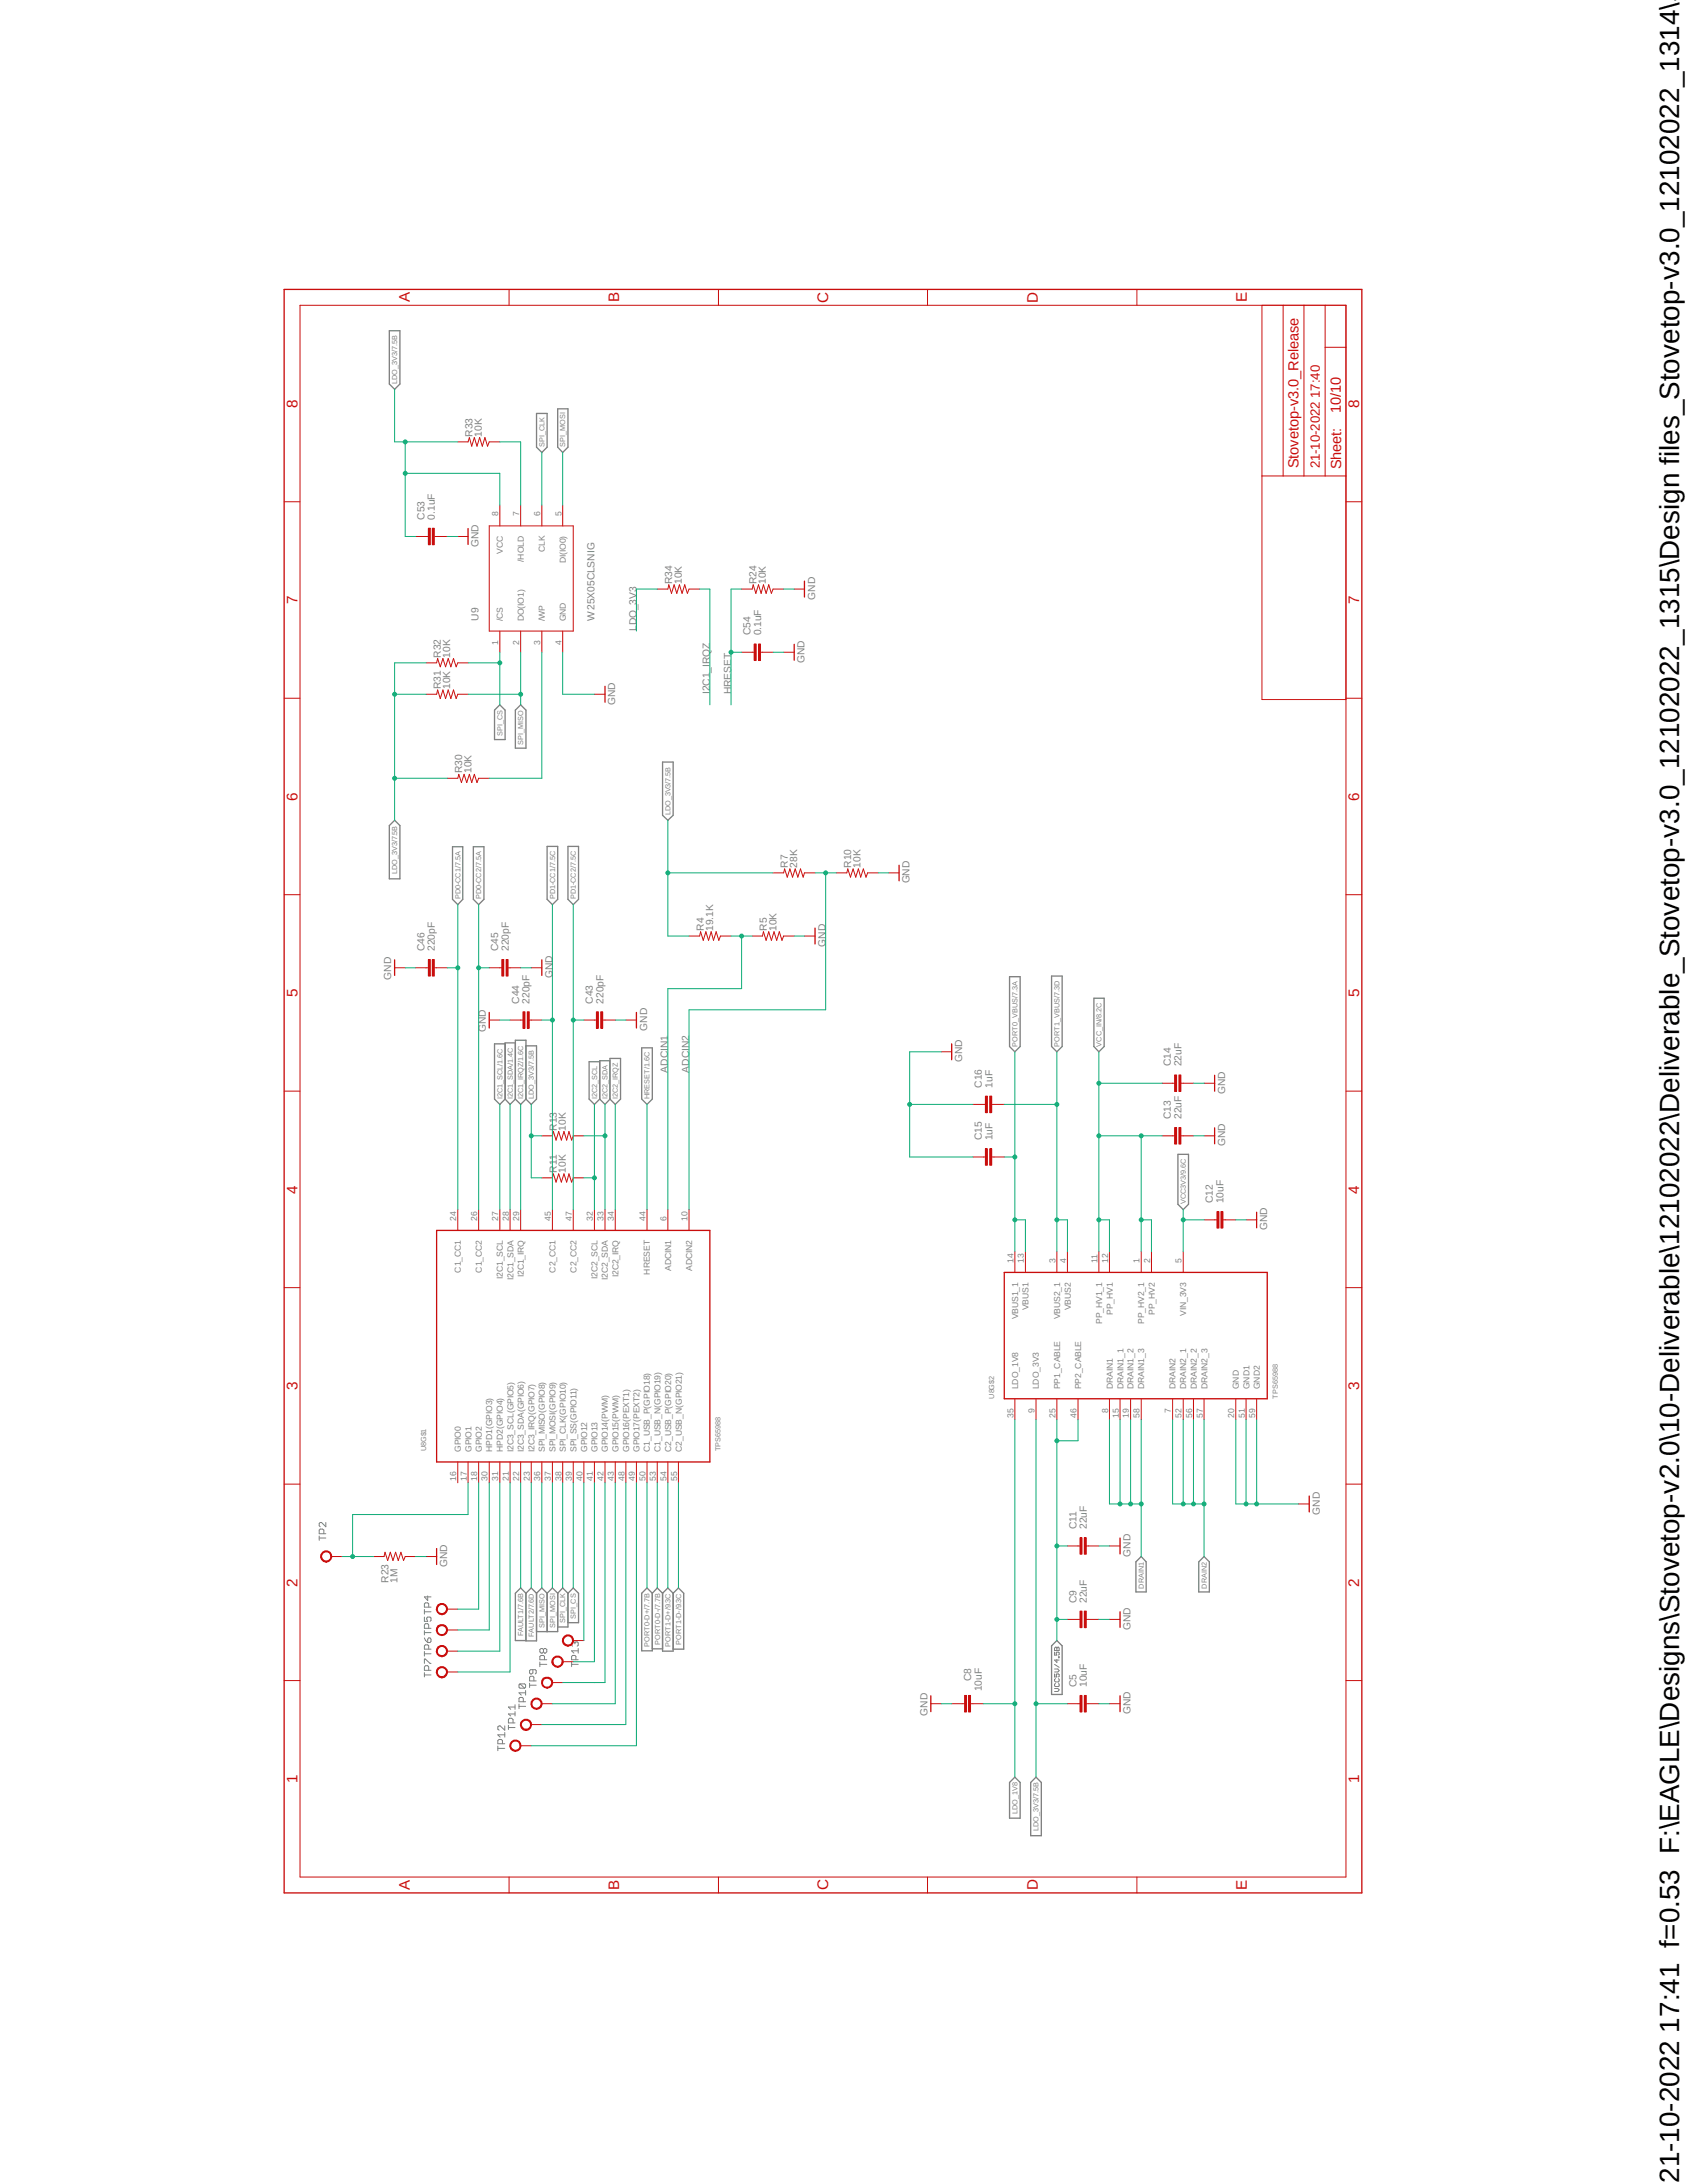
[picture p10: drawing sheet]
<svg xmlns="http://www.w3.org/2000/svg" width="216mm" height="279mm" viewBox="0 0 216 279" stroke-linecap="round" stroke-linejoin="round" font-family="sans-serif">
<defs><g id="words">
<text font-size="3.6" x="214.9" y="279.4" transform="rotate(-90 214.9 279.4)">21-10-2022 17:41 f=0.53 F:\EAGLE\Designs\Stovetop-v2.0\10-Deliverable\12102022\Deliverable_Stovetop-v3.0_12102022_1315\Design files_Stovetop-v3.0_12102022_1314\S</text>
<g font-size="1.9" fill="#c90d0c">
<text x="52.5" y="38.7" transform="rotate(-90 52.5 38.7)">A</text>
<text x="79.2" y="38.7" transform="rotate(-90 79.2 38.7)">B</text>
<text x="106" y="38.7" transform="rotate(-90 106 38.7)">C</text>
<text x="132.8" y="38.7" transform="rotate(-90 132.8 38.7)">D</text>
<text x="159.6" y="38.7" transform="rotate(-90 159.6 38.7)">E</text>
<text x="38.1" y="52.2" transform="rotate(-90 38.1 52.2)">8</text>
<text x="171.6" y="52.9" transform="rotate(-90 171.6 52.9)">10/10</text>
<text x="173.9" y="52.2" transform="rotate(-90 173.9 52.2)">8</text>
<text x="166.2" y="59.9" transform="rotate(-90 166.2 59.9)">Stovetop-v3.0_Release</text>
<text x="171.7" y="60.1" transform="rotate(-90 171.7 60.1)">Sheet:</text>
<text x="38.1" y="77.3" transform="rotate(-90 38.1 77.3)">7</text>
<text x="173.9" y="77.3" transform="rotate(-90 173.9 77.3)">7</text>
<text x="38.1" y="102.5" transform="rotate(-90 38.1 102.5)">6</text>
<text x="173.9" y="102.5" transform="rotate(-90 173.9 102.5)">6</text>
<text x="38.1" y="127.6" transform="rotate(-90 38.1 127.6)">5</text>
<text x="173.9" y="127.6" transform="rotate(-90 173.9 127.6)">5</text>
<text x="38.1" y="152.8" transform="rotate(-90 38.1 152.8)">4</text>
<text x="173.9" y="152.8" transform="rotate(-90 173.9 152.8)">4</text>
<text x="38.1" y="177.9" transform="rotate(-90 38.1 177.9)">3</text>
<text x="173.9" y="177.9" transform="rotate(-90 173.9 177.9)">3</text>
<text x="38.1" y="203.1" transform="rotate(-90 38.1 203.1)">2</text>
<text x="173.9" y="203.1" transform="rotate(-90 173.9 203.1)">2</text>
<text x="38.1" y="228.2" transform="rotate(-90 38.1 228.2)">1</text>
<text x="173.9" y="228.2" transform="rotate(-90 173.9 228.2)">1</text>
<text x="52.5" y="241.9" transform="rotate(-90 52.5 241.9)">A</text>
<text x="79.2" y="241.9" transform="rotate(-90 79.2 241.9)">B</text>
<text x="106" y="241.9" transform="rotate(-90 106 241.9)">C</text>
<text x="132.8" y="241.9" transform="rotate(-90 132.8 241.9)">D</text>
<text x="159.6" y="241.9" transform="rotate(-90 159.6 241.9)">E</text>
</g>
<text font-size="1.7" fill="#c90d0c" x="168.9" y="59.9" transform="rotate(-90 168.9 59.9)">21-10-2022 17:40</text>
<g font-size="1.3" fill="#808080">
<text x="60.5" y="55.9" transform="rotate(-90 60.5 55.9)">R33</text>
<text x="61.7" y="55.9" transform="rotate(-90 61.7 55.9)">10K</text>
<text x="54.3" y="66.5" transform="rotate(-90 54.3 66.5)">C53</text>
<text x="55.7" y="66.5" transform="rotate(-90 55.7 66.5)">0.1uF</text>
<text x="61.3" y="70" transform="rotate(-90 61.3 70)">GND</text>
<text x="86" y="74.7" transform="rotate(-90 86 74.7)">R34</text>
<text x="87.2" y="74.7" transform="rotate(-90 87.2 74.7)">10K</text>
<text x="96.8" y="74.7" transform="rotate(-90 96.8 74.7)">R24</text>
<text x="98" y="74.7" transform="rotate(-90 98 74.7)">10K</text>
<text x="104.3" y="76.8" transform="rotate(-90 104.3 76.8)">GND</text>
<text x="61.3" y="79.4" transform="rotate(-90 61.3 79.4)">U9</text>
<text x="76.1" y="79.4" transform="rotate(-90 76.1 79.4)">W25X05CLSNIG</text>
<text x="81.4" y="80.8" transform="rotate(-90 81.4 80.8)">LDO_3V3</text>
<text x="96.1" y="81.3" transform="rotate(-90 96.1 81.3)">C54</text>
<text x="97.4" y="81.3" transform="rotate(-90 97.4 81.3)">0.1uF</text>
<text x="56.4" y="88.2" transform="rotate(-90 56.4 88.2)">R31</text>
<text x="56.4" y="84.2" transform="rotate(-90 56.4 84.2)">R32</text>
<text x="57.6" y="88.2" transform="rotate(-90 57.6 88.2)">10K</text>
<text x="57.6" y="84.2" transform="rotate(-90 57.6 84.2)">10K</text>
<text x="90.8" y="88.9" transform="rotate(-90 90.8 88.9)">I2C1_IRQZ</text>
<text x="93.6" y="88.9" transform="rotate(-90 93.6 88.9)">HRESET</text>
<text x="103" y="84.8" transform="rotate(-90 103 84.8)">GND</text>
<text x="78.7" y="90.2" transform="rotate(-90 78.7 90.2)">GND</text>
<text x="59.1" y="98.9" transform="rotate(-90 59.1 98.9)">R30</text>
<text x="60.3" y="98.9" transform="rotate(-90 60.3 98.9)">10K</text>
<text x="100.8" y="111" transform="rotate(-90 100.8 111)">R7</text>
<text x="102" y="111" transform="rotate(-90 102 111)">28K</text>
<text x="108.9" y="111" transform="rotate(-90 108.9 111)">R10</text>
<text x="110.1" y="111" transform="rotate(-90 110.1 111)">10K</text>
<text x="116.4" y="113.1" transform="rotate(-90 116.4 113.1)">GND</text>
<text x="90.1" y="119.1" transform="rotate(-90 90.1 119.1)">R4</text>
<text x="91.3" y="119.1" transform="rotate(-90 91.3 119.1)">19.1K</text>
<text x="98.1" y="119.1" transform="rotate(-90 98.1 119.1)">R5</text>
<text x="99.4" y="119.1" transform="rotate(-90 99.4 119.1)">10K</text>
<text x="50.1" y="125.4" transform="rotate(-90 50.1 125.4)">GND</text>
<text x="54.3" y="121.7" transform="rotate(-90 54.3 121.7)">C46</text>
<text x="55.7" y="121.7" transform="rotate(-90 55.7 121.7)">220pF</text>
<text x="63.8" y="121.7" transform="rotate(-90 63.8 121.7)">C45</text>
<text x="65.1" y="121.7" transform="rotate(-90 65.1 121.7)">220pF</text>
<text x="70.7" y="125.2" transform="rotate(-90 70.7 125.2)">GND</text>
<text x="105.7" y="121.2" transform="rotate(-90 105.7 121.2)">GND</text>
<text x="66.5" y="128.4" transform="rotate(-90 66.5 128.4)">C44</text>
<text x="67.8" y="128.4" transform="rotate(-90 67.8 128.4)">220pF</text>
<text x="75.9" y="128.4" transform="rotate(-90 75.9 128.4)">C43</text>
<text x="77.2" y="128.4" transform="rotate(-90 77.2 128.4)">220pF</text>
<text x="82.8" y="131.9" transform="rotate(-90 82.8 131.9)">GND</text>
<text x="62.2" y="132.1" transform="rotate(-90 62.2 132.1)">GND</text>
<text x="85.5" y="137.3" transform="rotate(-90 85.5 137.3)">ADCIN1</text>
<text x="88.2" y="137.3" transform="rotate(-90 88.2 137.3)">ADCIN2</text>
<text x="123.1" y="136" transform="rotate(-90 123.1 136)">GND</text>
<text x="149.9" y="136.5" transform="rotate(-90 149.9 136.5)">C14</text>
<text x="151.2" y="136.5" transform="rotate(-90 151.2 136.5)">22uF</text>
<text x="125.6" y="139.2" transform="rotate(-90 125.6 139.2)">C16</text>
<text x="127" y="139.2" transform="rotate(-90 127 139.2)">1uF</text>
<text x="149.9" y="143.2" transform="rotate(-90 149.9 143.2)">C13</text>
<text x="151.2" y="143.2" transform="rotate(-90 151.2 143.2)">22uF</text>
<text x="156.8" y="140" transform="rotate(-90 156.8 140)">GND</text>
<text x="71.2" y="144.7" transform="rotate(-90 71.2 144.7)">R13</text>
<text x="72.4" y="144.7" transform="rotate(-90 72.4 144.7)">10K</text>
<text x="125.6" y="145.9" transform="rotate(-90 125.6 145.9)">C15</text>
<text x="127" y="145.9" transform="rotate(-90 127 145.9)">1uF</text>
<text x="156.8" y="146.7" transform="rotate(-90 156.8 146.7)">GND</text>
<text x="71.2" y="150.1" transform="rotate(-90 71.2 150.1)">R11</text>
<text x="72.4" y="150.1" transform="rotate(-90 72.4 150.1)">10K</text>
<text x="155.2" y="154" transform="rotate(-90 155.2 154)">C12</text>
<text x="156.6" y="154" transform="rotate(-90 156.6 154)">10uF</text>
<text x="162.2" y="157.5" transform="rotate(-90 162.2 157.5)">GND</text>
<text x="137.8" y="195.7" transform="rotate(-90 137.8 195.7)">C11</text>
<text x="139.1" y="195.7" transform="rotate(-90 139.1 195.7)">22uF</text>
<text x="168.9" y="193.8" transform="rotate(-90 168.9 193.8)">GND</text>
<text x="49.7" y="202.6" transform="rotate(-90 49.7 202.6)">R23</text>
<text x="50.9" y="202.6" transform="rotate(-90 50.9 202.6)">1M</text>
<text x="57.2" y="200.5" transform="rotate(-90 57.2 200.5)">GND</text>
<text x="144.7" y="199.2" transform="rotate(-90 144.7 199.2)">GND</text>
<text x="137.8" y="205.1" transform="rotate(-90 137.8 205.1)">C9</text>
<text x="139.1" y="205.1" transform="rotate(-90 139.1 205.1)">22uF</text>
<text x="144.7" y="208.6" transform="rotate(-90 144.7 208.6)">GND</text>
<text x="124.3" y="215.1" transform="rotate(-90 124.3 215.1)">C8</text>
<text x="137.8" y="215.9" transform="rotate(-90 137.8 215.9)">C5</text>
<text x="139.1" y="215.9" transform="rotate(-90 139.1 215.9)">10uF</text>
<text x="118.7" y="219.6" transform="rotate(-90 118.7 219.6)">GND</text>
<text x="125.6" y="216.5" transform="rotate(-90 125.6 216.5)">10uF</text>
<text x="144.7" y="219.4" transform="rotate(-90 144.7 219.4)">GND</text>
</g>
<g font-size="1.1" fill="#808080">
<text x="63.8" y="66.1" transform="rotate(-90 63.8 66.1)">8</text>
<text x="64.3" y="70.9" transform="rotate(-90 64.3 70.9)">VCC</text>
<text x="66.5" y="66.1" transform="rotate(-90 66.5 66.1)">7</text>
<text x="67.1" y="71.9" transform="rotate(-90 67.1 71.9)">/HOLD</text>
<text x="69.1" y="66.1" transform="rotate(-90 69.1 66.1)">6</text>
<text x="69.7" y="70.7" transform="rotate(-90 69.7 70.7)">CLK</text>
<text x="71.8" y="66.1" transform="rotate(-90 71.8 66.1)">5</text>
<text x="72.4" y="72.1" transform="rotate(-90 72.4 72.1)">DI(IO0)</text>
<text x="63.8" y="82.6" transform="rotate(-90 63.8 82.6)">1</text>
<text x="64.3" y="79.5" transform="rotate(-90 64.3 79.5)">/CS</text>
<text x="66.5" y="82.6" transform="rotate(-90 66.5 82.6)">2</text>
<text x="67.1" y="79.5" transform="rotate(-90 67.1 79.5)">DO(IO1)</text>
<text x="69.1" y="82.6" transform="rotate(-90 69.1 82.6)">3</text>
<text x="69.7" y="79.5" transform="rotate(-90 69.7 79.5)">/WP</text>
<text x="71.8" y="82.6" transform="rotate(-90 71.8 82.6)">4</text>
<text x="72.4" y="79.5" transform="rotate(-90 72.4 79.5)">GND</text>
<text x="58.4" y="156.3" transform="rotate(-90 58.4 156.3)">24</text>
<text x="61.1" y="156.3" transform="rotate(-90 61.1 156.3)">26</text>
<text x="63.8" y="156.3" transform="rotate(-90 63.8 156.3)">27</text>
<text x="65.1" y="156.3" transform="rotate(-90 65.1 156.3)">28</text>
<text x="66.5" y="156.3" transform="rotate(-90 66.5 156.3)">29</text>
<text x="70.5" y="156.3" transform="rotate(-90 70.5 156.3)">45</text>
<text x="73.2" y="156.3" transform="rotate(-90 73.2 156.3)">47</text>
<text x="75.9" y="156.3" transform="rotate(-90 75.9 156.3)">32</text>
<text x="77.2" y="156.3" transform="rotate(-90 77.2 156.3)">33</text>
<text x="78.6" y="156.3" transform="rotate(-90 78.6 156.3)">34</text>
<text x="82.6" y="156.3" transform="rotate(-90 82.6 156.3)">44</text>
<text x="85.3" y="156.3" transform="rotate(-90 85.3 156.3)">6</text>
<text x="88" y="156.3" transform="rotate(-90 88 156.3)">10</text>
<text x="129.7" y="161.6" transform="rotate(-90 129.7 161.6)">14</text>
<text x="131" y="161.6" transform="rotate(-90 131 161.6)">13</text>
<text x="135.1" y="161.6" transform="rotate(-90 135.1 161.6)">3</text>
<text x="136.4" y="161.6" transform="rotate(-90 136.4 161.6)">4</text>
<text x="140.5" y="161.6" transform="rotate(-90 140.5 161.6)">11</text>
<text x="141.8" y="161.6" transform="rotate(-90 141.8 161.6)">12</text>
<text x="145.8" y="161.6" transform="rotate(-90 145.8 161.6)">1</text>
<text x="147.2" y="161.6" transform="rotate(-90 147.2 161.6)">2</text>
<text x="151.2" y="161.6" transform="rotate(-90 151.2 161.6)">5</text>
<text x="59" y="162.9" transform="rotate(-90 59 162.9)">C1_CC1</text>
<text x="61.7" y="162.9" transform="rotate(-90 61.7 162.9)">C1_CC2</text>
<text x="64.3" y="163.7" transform="rotate(-90 64.3 163.7)">I2C1_SCL</text>
<text x="65.7" y="163.8" transform="rotate(-90 65.7 163.8)">I2C1_SDA</text>
<text x="67.1" y="163.4" transform="rotate(-90 67.1 163.4)">I2C1_IRQ</text>
<text x="71.1" y="162.9" transform="rotate(-90 71.1 162.9)">C2_CC1</text>
<text x="73.8" y="162.9" transform="rotate(-90 73.8 162.9)">C2_CC2</text>
<text x="76.5" y="163.7" transform="rotate(-90 76.5 163.7)">I2C2_SCL</text>
<text x="77.8" y="163.8" transform="rotate(-90 77.8 163.8)">I2C2_SDA</text>
<text x="79.2" y="163.4" transform="rotate(-90 79.2 163.4)">I2C2_IRQ</text>
<text x="83.2" y="163.2" transform="rotate(-90 83.2 163.2)">HRESET</text>
<text x="85.9" y="162.7" transform="rotate(-90 85.9 162.7)">ADCIN1</text>
<text x="88.6" y="162.7" transform="rotate(-90 88.6 162.7)">ADCIN2</text>
<text x="131.6" y="167.7" transform="rotate(-90 131.6 167.7)">VBUS1</text>
<text x="137" y="167.7" transform="rotate(-90 137 167.7)">VBUS2</text>
<text x="130.3" y="168.9" transform="rotate(-90 130.3 168.9)">VBUS1_1</text>
<text x="135.7" y="168.9" transform="rotate(-90 135.7 168.9)">VBUS2_1</text>
<text x="141.1" y="169.5" transform="rotate(-90 141.1 169.5)">PP_HV1_1</text>
<text x="142.4" y="168.3" transform="rotate(-90 142.4 168.3)">PP_HV1</text>
<text x="146.4" y="169.5" transform="rotate(-90 146.4 169.5)">PP_HV2_1</text>
<text x="147.8" y="168.3" transform="rotate(-90 147.8 168.3)">PP_HV2</text>
<text x="151.8" y="168.4" transform="rotate(-90 151.8 168.4)">VIN_3V3</text>
<text x="130.3" y="177.8" transform="rotate(-90 130.3 177.8)">LDO_1V8</text>
<text x="133" y="177.8" transform="rotate(-90 133 177.8)">LDO_3V3</text>
<text x="135.7" y="177.8" transform="rotate(-90 135.7 177.8)">PP1_CABLE</text>
<text x="138.3" y="177.8" transform="rotate(-90 138.3 177.8)">PP2_CABLE</text>
<text x="142.4" y="177.8" transform="rotate(-90 142.4 177.8)">DRAIN1</text>
<text x="143.8" y="177.8" transform="rotate(-90 143.8 177.8)">DRAIN1_1</text>
<text x="145.1" y="177.8" transform="rotate(-90 145.1 177.8)">DRAIN1_2</text>
<text x="146.4" y="177.8" transform="rotate(-90 146.4 177.8)">DRAIN1_3</text>
<text x="150.5" y="177.8" transform="rotate(-90 150.5 177.8)">DRAIN2</text>
<text x="151.8" y="177.8" transform="rotate(-90 151.8 177.8)">DRAIN2_1</text>
<text x="153.2" y="177.8" transform="rotate(-90 153.2 177.8)">DRAIN2_2</text>
<text x="154.5" y="177.8" transform="rotate(-90 154.5 177.8)">DRAIN2_3</text>
<text x="158.5" y="177.8" transform="rotate(-90 158.5 177.8)">GND</text>
<text x="159.9" y="177.8" transform="rotate(-90 159.9 177.8)">GND1</text>
<text x="161.2" y="177.8" transform="rotate(-90 161.2 177.8)">GND2</text>
<text x="59" y="185.8" transform="rotate(-90 59 185.8)">GPIO0</text>
<text x="60.3" y="185.8" transform="rotate(-90 60.3 185.8)">GPIO1</text>
<text x="61.7" y="185.8" transform="rotate(-90 61.7 185.8)">GPIO2</text>
<text x="63" y="185.8" transform="rotate(-90 63 185.8)">HPD1(GPIO3)</text>
<text x="64.3" y="185.8" transform="rotate(-90 64.3 185.8)">HPD2(GPIO4)</text>
<text x="65.7" y="185.8" transform="rotate(-90 65.7 185.8)">I2C3_SCL(GPIO5)</text>
<text x="67.1" y="185.8" transform="rotate(-90 67.1 185.8)">I2C3_SDA(GPIO6)</text>
<text x="68.4" y="185.8" transform="rotate(-90 68.4 185.8)">I2C3_IRQ(GPIO7)</text>
<text x="69.7" y="185.8" transform="rotate(-90 69.7 185.8)">SPI_MISO(GPIO8)</text>
<text x="71.1" y="185.8" transform="rotate(-90 71.1 185.8)">SPI_MOSI(GPIO9)</text>
<text x="72.4" y="185.8" transform="rotate(-90 72.4 185.8)">SPI_CLK(GPIO10)</text>
<text x="73.8" y="185.8" transform="rotate(-90 73.8 185.8)">SPI_SS(GPIO11)</text>
<text x="75.1" y="185.8" transform="rotate(-90 75.1 185.8)">GPIO12</text>
<text x="76.5" y="185.8" transform="rotate(-90 76.5 185.8)">GPIO13</text>
<text x="77.8" y="185.8" transform="rotate(-90 77.8 185.8)">GPIO14(PWM)</text>
<text x="79.2" y="185.8" transform="rotate(-90 79.2 185.8)">GPIO15(PWM)</text>
<text x="80.5" y="185.8" transform="rotate(-90 80.5 185.8)">GPIO16(PEXT1)</text>
<text x="81.8" y="185.8" transform="rotate(-90 81.8 185.8)">GPIO17(PEXT2)</text>
<text x="83.2" y="185.8" transform="rotate(-90 83.2 185.8)">C1_USB_P(GPIO18)</text>
<text x="84.5" y="185.8" transform="rotate(-90 84.5 185.8)">C1_USB_N(GPIO19)</text>
<text x="85.9" y="185.8" transform="rotate(-90 85.9 185.8)">C2_USB_P(GPIO20)</text>
<text x="87.2" y="185.8" transform="rotate(-90 87.2 185.8)">C2_USB_N(GPIO21)</text>
<text x="129.7" y="181.4" transform="rotate(-90 129.7 181.4)">35</text>
<text x="132.4" y="180.8" transform="rotate(-90 132.4 180.8)">9</text>
<text x="135.1" y="181.4" transform="rotate(-90 135.1 181.4)">25</text>
<text x="137.8" y="181.4" transform="rotate(-90 137.8 181.4)">46</text>
<text x="141.8" y="180.8" transform="rotate(-90 141.8 180.8)">8</text>
<text x="143.2" y="181.4" transform="rotate(-90 143.2 181.4)">15</text>
<text x="144.5" y="181.4" transform="rotate(-90 144.5 181.4)">19</text>
<text x="145.8" y="181.4" transform="rotate(-90 145.8 181.4)">58</text>
<text x="149.9" y="180.8" transform="rotate(-90 149.9 180.8)">7</text>
<text x="151.2" y="181.4" transform="rotate(-90 151.2 181.4)">52</text>
<text x="152.6" y="181.4" transform="rotate(-90 152.6 181.4)">56</text>
<text x="153.9" y="181.4" transform="rotate(-90 153.9 181.4)">57</text>
<text x="157.9" y="181.4" transform="rotate(-90 157.9 181.4)">20</text>
<text x="159.3" y="181.4" transform="rotate(-90 159.3 181.4)">51</text>
<text x="160.7" y="181.4" transform="rotate(-90 160.7 181.4)">59</text>
<text x="58.4" y="189.5" transform="rotate(-90 58.4 189.5)">16</text>
<text x="59.7" y="189.5" transform="rotate(-90 59.7 189.5)">17</text>
<text x="61.1" y="189.5" transform="rotate(-90 61.1 189.5)">18</text>
<text x="62.4" y="189.5" transform="rotate(-90 62.4 189.5)">30</text>
<text x="63.8" y="189.5" transform="rotate(-90 63.8 189.5)">31</text>
<text x="65.1" y="189.5" transform="rotate(-90 65.1 189.5)">21</text>
<text x="66.5" y="189.5" transform="rotate(-90 66.5 189.5)">22</text>
<text x="67.8" y="189.5" transform="rotate(-90 67.8 189.5)">23</text>
<text x="69.1" y="189.5" transform="rotate(-90 69.1 189.5)">36</text>
<text x="70.5" y="189.5" transform="rotate(-90 70.5 189.5)">37</text>
<text x="71.8" y="189.5" transform="rotate(-90 71.8 189.5)">38</text>
<text x="73.2" y="189.5" transform="rotate(-90 73.2 189.5)">39</text>
<text x="74.5" y="189.5" transform="rotate(-90 74.5 189.5)">40</text>
<text x="75.9" y="189.5" transform="rotate(-90 75.9 189.5)">41</text>
<text x="77.2" y="189.5" transform="rotate(-90 77.2 189.5)">42</text>
<text x="78.6" y="189.5" transform="rotate(-90 78.6 189.5)">43</text>
<text x="79.9" y="189.5" transform="rotate(-90 79.9 189.5)">48</text>
<text x="81.2" y="189.5" transform="rotate(-90 81.2 189.5)">49</text>
<text x="82.6" y="189.5" transform="rotate(-90 82.6 189.5)">50</text>
<text x="83.9" y="189.5" transform="rotate(-90 83.9 189.5)">53</text>
<text x="85.3" y="189.5" transform="rotate(-90 85.3 189.5)">54</text>
<text x="86.7" y="189.5" transform="rotate(-90 86.7 189.5)">55</text>
</g>
<g font-size=".9" fill="#808080">
<text x="50.8" y="49.1" transform="rotate(-90 50.8 49.1)">LDO_3V3/7.5B</text>
<text x="69.7" y="57.2" transform="rotate(-90 69.7 57.2)">SPI_CLK</text>
<text x="72.3" y="57.2" transform="rotate(-90 72.3 57.2)">SPI_MOSI</text>
<text x="64.3" y="94.2" transform="rotate(-90 64.3 94.2)">SPI_CS</text>
<text x="67" y="95.3" transform="rotate(-90 67 95.3)">SPI_MISO</text>
<text x="85.8" y="104.4" transform="rotate(-90 85.8 104.4)">LDO_3V3/7.5B</text>
<text x="50.8" y="111.9" transform="rotate(-90 50.8 111.9)">LDO_3V3/7.5B</text>
<text x="58.9" y="115.1" transform="rotate(-90 58.9 115.1)">PD0-CC1/7.5A</text>
<text x="61.6" y="115.1" transform="rotate(-90 61.6 115.1)">PD0-CC2/7.5A</text>
<text x="71" y="115.1" transform="rotate(-90 71 115.1)">PD1-CC1/7.5C</text>
<text x="73.7" y="115.1" transform="rotate(-90 73.7 115.1)">PD1-CC2/7.5C</text>
<text x="130.2" y="133.9" transform="rotate(-90 130.2 133.9)">PORT0_VBUS/7.3A</text>
<text x="135.6" y="133.9" transform="rotate(-90 135.6 133.9)">PORT1_VBUS/7.3D</text>
<text x="141" y="133.9" transform="rotate(-90 141 133.9)">VCC_IN/8.2C</text>
<text x="64.3" y="140.7" transform="rotate(-90 64.3 140.7)">I2C1_SCL/1.6C</text>
<text x="65.6" y="140.7" transform="rotate(-90 65.6 140.7)">I2C1_SDA/1.4C</text>
<text x="67" y="140.7" transform="rotate(-90 67 140.7)">I2C1_IRQZ/1.6C</text>
<text x="68.3" y="140.7" transform="rotate(-90 68.3 140.7)">LDO_3V3/7.5B</text>
<text x="76.4" y="140.7" transform="rotate(-90 76.4 140.7)">I2C2_SCL</text>
<text x="77.8" y="140.7" transform="rotate(-90 77.8 140.7)">I2C2_SDA</text>
<text x="79.1" y="140.7" transform="rotate(-90 79.1 140.7)">I2C2_IRQZ</text>
<text x="83.1" y="140.7" transform="rotate(-90 83.1 140.7)">HRESET/1.6C</text>
<text x="151.8" y="154.1" transform="rotate(-90 151.8 154.1)">VCC3V3/9.6C</text>
<text x="127.2" y="179" transform="rotate(-90 127.2 179)">U8G$2</text>
<text x="163.5" y="179" transform="rotate(-90 163.5 179)">TPS65988</text>
<text x="54.5" y="185.8" transform="rotate(-90 54.5 185.8)">U8G$1</text>
<text x="92.2" y="185.8" transform="rotate(-90 92.2 185.8)">TPS65988</text>
<text x="146.4" y="203.3" transform="rotate(-90 146.4 203.3)">DRAIN1</text>
<text x="154.4" y="203.3" transform="rotate(-90 154.4 203.3)">DRAIN2</text>
<text x="67" y="209.4" transform="rotate(-90 67 209.4)">FAULT1/7.6B</text>
<text x="68.3" y="209.5" transform="rotate(-90 68.3 209.5)">FAULT2/7.6D</text>
<text x="69.7" y="208.4" transform="rotate(-90 69.7 208.4)">SPI_MISO</text>
<text x="71" y="208.4" transform="rotate(-90 71 208.4)">SPI_MOSI</text>
<text x="72.3" y="207.8" transform="rotate(-90 72.3 207.8)">SPI_CLK</text>
<text x="73.7" y="207.3" transform="rotate(-90 73.7 207.3)">SPI_CS</text>
<text x="83.1" y="210.7" transform="rotate(-90 83.1 210.7)">PORT0-D+/7.7B</text>
<text x="84.5" y="210.5" transform="rotate(-90 84.5 210.5)">PORT0-D-/7.7B</text>
<text x="85.8" y="210.8" transform="rotate(-90 85.8 210.8)">PORT1-D+/9.3C</text>
<text x="87.2" y="210.5" transform="rotate(-90 87.2 210.5)">PORT1-D-/9.3C</text>
<text x="130.2" y="232.2" transform="rotate(-90 130.2 232.2)">LDO_1V8</text>
<text x="132.9" y="234.4" transform="rotate(-90 132.9 234.4)">LDO_3V3/7.5B</text>
</g>
</g></defs>
<path d="M36.2 36.8l138.4 205.8M174.6 36.8l-138.4 205.8" fill="none" stroke="#fff" stroke-width=".13"/>
<g fill="none" stroke="#808080" stroke-width=".13">
<path d="M40.9 196.9h.8M40.9 196.6v.5M41.4 196.3v-.5l-.1-.1h-.3l-.1 .1v.5h.8M41.7 194.9v.5l-.6-.5h-.1l-.1 .1v.3l.1 .1M54.3 206.3h.9M54.3 206v.6M54.3 207v.5h.4l-.1-.3 .1-.2h.3l.2 .1v.3l-.2 .1M54.3 208.7v.6M54.3 211.4v.6M54.3 212.9v-.6h.1l.6 .6h.2M54.3 214.1v.5M54.3 209h.9"/>
<path d="M54.3 211.7h.9M54.3 209.6l.1 .3 .3 .3M54.3 214.4h.9M54.7 204.3v.6l-.4-.5h.9M54.9 205.7v-.4l-.2-.2h-.3l-.1 .2v.4h.9M54.9 208.4v-.4l-.2-.2h-.3l-.1 .2v.4h.9M54.9 211.1v-.4l-.2-.2h-.3l-.1 .2v.4h.9M54.9 213.8v-.4l-.2-.2h-.3l-.1 .2v.4h.9M54.9 209.6h.1l.2 .2v.3l-.2 .1h-.3v-.4zM65.9 219.4h-.8l.3 .2M65.9 218.2v.6M65.9 219.1v.5"/>
<path d="M65.9 218.5h-.8l.3 .3M66.4 218.4h.9M66.4 218.1v.6M66.5 215.5l-.1 .1v.3l.1 .2h.6M66.5 215.5h.6l.2 .1v.3l-.2 .2M66.5 215.5l.6 .6M67 217.8v-.4l-.2-.1h-.3l-.1 .1v.4h.9M67.3 216.7h-.9l.3 .3M67.3 216.4v.6M67.8 215.7h.8M67.8 215.4v.6M68.2 213.7v.4l-.2 .1-.2-.1v-.3l.1-.1h.6l.1 .1v.3l-.1 .1"/>
<path d="M68.3 215.1v-.4l-.1-.2h-.3l-.1 .2v.4h.8M69.1 213h.9M69.1 212.7v.6M69.6 211.1l-.2-.1-.3 .1v.3l.2 .2 .3-.2M69.6 211.1l.1-.1 .3 .1v.3l-.2 .2h-.1l-.1-.2M69.6 211.1v.3M69.7 212.4v-.4l-.1-.1h-.3l-.2 .1v.4h.9M73.2 213h.8M73.2 212.7v.6M73.6 210.3l-.2-.2h-.1l-.1 .2v.3l.1 .1M73.6 210.3l.1-.2h.2l.1 .2v.3l-.1 .1M73.6 210.3v.1"/>
<path d="M73.7 212.4v-.4l-.1-.1h-.3l-.1 .1v.4h.8M74 211.3h-.8l.2 .3M74 211v.6M135 214.2v.4h.3l-.1-.3 .3-.1 .1 .1-.1 .3M135 216.1h.4l.2 .2-.2 .2h-.4M135 210.9l.1-.1 .2 .1 .2-.1 .1 .4h-.6zM135 211.5v.3h.3l-.1-.3h.3h.1l-.1 .3M135 213.6h.4l.2 .2-.2 .2h-.4M135 213l.6 .4M135.1 215.5l-.1 .1v.2l.1 .1h.4l.1-.1-.1-.3M135.1 214.8l-.1 .2v.1l.1 .2h.4l.1-.2-.1-.3M135.3 212.4v.4l-.3-.3h.6"/>
<path d="M135.3 210.9v.3M135.5 212h.1v.2h-.1zM63.7 223.8h.9M63.7 223.5v.6M64.3 223.2v-.4l-.2-.2h-.2l-.2 .2v.4h.9M64.6 220.9v.5l-.6-.5-.3 .1v.3l.2 .1M64.6 222h-.9l.3 .3M64.6 221.7v.6M65.1 221.1h.8M65.1 220.8v.6M65.7 220.5v-.4l-.2-.2h-.3l-.1 .2v.4h.8"/>
</g>
<g fill="none" stroke="#808080" stroke-width=".17">
<path d="M49.8 42.3h1.4v6.8l-.7 .7-.7-.7zM68.7 52.9h1.3v4.3l-.7 .7-.6-.7zM71.4 52.3h1.3v4.9l-.7 .7-.6-.7zM64 90.2l.6 .7v3.8h-1.3v-3.8zM66 90.9l.6-.7 .7 .7v4.9h-1.3zM84.8 97.5h1.3v6.9l-.6 .6-.7-.6zM50.5 105l.7 .7v6.8h-1.4v-6.8zM57.9 108.4h1.3v6.7l-.6 .7-.7-.7zM60.6 108.4h1.3v6.7l-.6 .7-.7-.7zM70 108.3h1.4v6.8l-.7 .7-.7-.7zM72.7 108.3h1.3v6.8l-.6 .7-.7-.7zM64.6 133.6h-1.3v7.1l.7 .7 .6-.7"/>
<path d="M66 133.5h-1.4v7.2M67.3 133.9h1.4v6.8l-.7 .7-.7-.7M76.8 135.9h-1.4v4.8l.7 .7 .7-.7M78.1 135.5h1.3v5.2l-.7 .7-.6-.7zM78.1 135.8h-1.3v4.9M82.1 134.1h1.4v6.6l-.7 .7-.7-.7zM129.2 125h1.4v8.9l-.7 .7-.7-.7zM134.6 124.9h1.3v9l-.6 .7-.7-.7zM140 127.8h1.3v6.1l-.7 .7-.6-.7zM64.6 140.7l.7 .7 .7-.7M66 140.7v-7.6h1.3v7.6M66 140.7l.6 .7 .7-.7"/>
<path d="M76.8 140.7l.6 .7 .7-.7M150.7 147.7h1.4v6.4l-.7 .7-.7-.7zM145.4 199.9l.6-.7 .7 .7v3.9h-1.3zM154.1 199.2l.7 .7v3.9h-1.4v-3.9zM67.3 203.9l.7-.7 .7 .7M67.3 203.9v6.1h1.4v-6.1M67.3 203.9l-.7-.7-.6 .7v6.1h1.3M68.7 203.9l.6-.7 .7 .7M70 203.9v4.9M70 203.9l.7-.7 .7 .7M71.4 203.9v4.9h-2.7M71.4 203.9l.6-.7 .7 .7"/>
<path d="M72.7 203.9v4.3h-1.3M72.7 203.9l.7-.7 .6 .7v3.8h-1.3M82.1 203.9l.7-.7 .7 .7v7.4h-1.4zM83.5 203.9l.6-.7 .7 .7M83.5 211h1.3M84.8 203.9v7.4h1.3v-7.4M84.8 203.9l.7-.7 .6 .7M86.1 203.9l.7-.7 .7 .7v7.2h-1.4M135.3 210l.6 .7v6.2h-1.3v-6.2zM129.9 227.5l.7 .6v4.6h-1.4v-4.6zM132.6 227.5l.7 .6v6.9h-1.4v-6.9z"/>
</g>
<g fill="none" stroke="#c90d0c" stroke-width=".17">
<path d="M36.4 37h137.9v205.3h-137.9zM59.9 67.6v2.1M77.4 87.8v2.1M104.3 118.8v2M115.1 110.7v2M50.5 122.9v1.9M62.6 129.6v2M69.3 122.9v1.9M81.4 129.6v2M121.8 133.6v2M155.4 137.6v2.1M55.9 157.5h34.9v29.6h-34.9z"/>
<path d="M155.4 144.4v2M160.8 155.2v1.9M128.5 162.9h33.7v16.1h-33.7zM55.9 198.2v2M143.3 196.9v2M167.6 191.5v2M119.1 217v2.1M143.3 206.3v2M143.3 217v2.1"/>
</g>
<g fill="none" stroke="#c90d0c" stroke-width=".13">
<path d="M38.4 39.1h133.9v201.1h-133.9zM65.2 37v2.1M91.9 37v2.1M118.7 37v2.1M145.5 37v2.1M161.5 39.1v50.4h10.8M164.2 39.1v21.8M166.9 39.1v21.8M169.6 39.1v21.8M58.6 56.6h1.3l.2-.6 .3 1.1 .3-1.1 .3 1.1 .4-1.1 .3 1.1 .4-1.1 .3 1.1 .2-.5h1.4M169.6 44.5h2.7M36.4 64.2h2"/>
<path d="M53.2 68.7h1.6M54.8 67.6h.3v2.1h-.3zM55.3 67.6h.3v2.1h-.3zM55.6 68.7h1.6M58.6 68.7h1.3M62.6 67.3h10.8v13.5h-10.8zM64 64.6v2.7M66.6 64.6v2.7M69.3 64.6v2.7M72 64.6v2.7M161.5 60.9h10.8M172.3 64.2h2"/>
<path d="M36.4 89.4h2M54.5 88.9h1.4l.1-.6 .3 1.1 .4-1.1 .3 1.1 .4-1.1 .3 1.1 .3-1.1 .4 1.1 .2-.5h1.3M54.5 84.8h1.4l.1-.5 .3 1 .4-1 .3 1 .4-1 .3 1 .3-1 .4 1 .2-.5h1.3M57.2 99.6h1.4l.1-.5 .4 1.1 .3-1.1 .3 1.1 .4-1.1 .3 1.1 .3-1.1 .3 1.1 .3-.6h1.3M64 80.8v2.7M66.6 80.8v2.7M69.3 80.8v2.7M72 80.8v2.7M76.1 88.9h1.3M172.3 89.4h2M36.4 114.5h2M88.2 119.8h1.3l.2-.5 .3 1.1 .3-1.1 .4 1.1 .3-1.1 .3 1.1 .4-1.1 .3 1.1 .2-.6h1.4"/>
<path d="M96.3 119.8h1.3l.1-.5 .3 1.1 .4-1.1 .3 1.1 .4-1.1 .3 1.1 .3-1.1 .4 1.1 .2-.6h1.3M98.9 111.7h1.4l.1-.5 .4 1.1 .3-1.1 .3 1.1 .4-1.1 .3 1.1 .3-1.1 .4 1.1 .2-.6h1.3M103 119.8h1.3M107 111.7h1.4l.1-.5 .3 1.1 .4-1.1 .3 1.1 .4-1.1 .3 1.1 .3-1.1 .3 1.1 .2-.6h1.4M113.7 111.7h1.4M172.3 114.5h2M36.4 139.7h2M50.5 123.9h1.4M53.2 123.9h1.6M54.8 122.8h.3v2.1h-.3zM55.3 122.8h.3v2.1h-.3zM55.6 123.9h1.6"/>
<path d="M62.6 130.6h1.4M62.6 123.9h1.6M64.2 122.8h.3v2.1h-.3zM64.8 122.8h.2v2.1h-.2zM65 123.9h1.6M65.3 130.6h1.6M66.9 129.5h.3v2.1h-.3zM67.5 129.5h.2v2.1h-.2zM67.7 130.6h1.6M68 123.9h1.3M74.7 130.6h1.6M76.3 129.5h.3v2.1h-.3z"/>
<path d="M76.9 129.5h.2v2.1h-.2zM77.1 130.6h1.6M80.1 130.6h1.3M120.5 134.6h1.3M148.7 138.6h1.6M150.3 137.6h.3v2.1h-.3zM150.9 137.6h.2v2.1h-.2zM151.1 138.6h1.6M154.1 138.6h1.3M172.3 139.7h2M58.6 154.8v2.7M61.3 154.8v2.7"/>
<path d="M64 154.8v2.7M65.3 154.8v2.7M66.6 154.8v2.7M69.3 145.4h1.4l.1-.6 .4 1.1 .3-1.1 .3 1.1 .4-1.1 .3 1.1 .3-1.1 .4 1.1 .2-.5h1.3M69.3 150.7h1.4l.1-.5 .4 1.1 .3-1.1 .3 1.1 .4-1.1 .3 1.1 .3-1.1 .4 1.1 .2-.6h1.3M70.7 154.8v2.7M73.4 154.8v2.7M76.1 154.8v2.7M77.4 154.8v2.7M78.7 154.8v2.7M82.8 154.8v2.7M85.5 154.8v2.7"/>
<path d="M88.2 154.8v2.7M124.5 148.1h1.6M124.5 141.4h1.6M126.1 147h.3v2.1h-.3zM126.1 140.3h.3v2.1h-.3zM126.7 147h.2v2.1h-.2zM126.7 140.3h.2v2.1h-.2zM126.9 148.1h1.6M126.9 141.4h1.6M148.7 145.4h1.6M150.3 144.3h.3v2.1h-.3zM150.9 144.3h.2v2.1h-.2z"/>
<path d="M151.1 145.4h1.6M154.1 156.1h1.6M154.1 145.4h1.3M155.7 155.1h.3v2.1h-.3zM156.3 155.1h.2v2.1h-.2zM156.5 156.1h1.7M159.5 156.1h1.3M36.4 164.8h2M129.9 160.2v2.7M129.9 179v2.7M131.2 160.2v2.7M132.6 179v2.7"/>
<path d="M135.3 160.2v2.7M135.3 179v2.7M136.6 160.2v2.7M138 179v2.7M140.6 160.2v2.7M142 160.2v2.7M142 179v2.7M143.3 179v2.7M144.7 179v2.7M146 160.2v2.7M146 179v2.7M147.4 160.2v2.7"/>
<path d="M150.1 179v2.7M151.4 160.2v2.7M151.4 179v2.7M152.7 179v2.7M154.1 179v2.7M158.2 179v2.7M159.5 179v2.7M160.8 179v2.7M172.3 164.8h2M36.4 189.9h2M47.8 199.2h1.3l.2-.5 .3 1 .4-1 .3 1 .3-1 .4 1 .3-1 .3 1 .3-.5h1.3M54.5 199.2h1.4"/>
<path d="M58.6 187.1v2.7M59.9 187.1v2.7M61.3 187.1v2.7M62.6 187.1v2.7M64 187.1v2.7M65.3 187.1v2.7M66.6 187.1v2.7M68 187.1v2.7M69.3 187.1v2.7M70.7 187.1v2.7M72 187.1v2.7M73.4 187.1v2.7"/>
<path d="M74.7 187.1v2.7M76.1 187.1v2.7M77.4 187.1v2.7M78.7 187.1v2.7M80.1 187.1v2.7M81.4 187.1v2.7M82.8 187.1v2.7M84.1 187.1v2.7M85.5 187.1v2.7M86.8 187.1v2.7M136.6 197.9h1.6M138.2 196.8h.3v2.1h-.3z"/>
<path d="M138.8 196.8h.2v2.1h-.2zM139 197.9h1.6M142 197.9h1.3M166.2 192.5h1.4M172.3 189.9h2M36.4 215.1h2M119.1 218.1h1.4M121.8 218.1h1.6M123.4 217h.3v2.1h-.3zM124 217h.2v2.1h-.2zM124.2 218.1h1.7M136.6 218.1h1.6"/>
<path d="M136.6 207.3h1.6M138.2 217h.3v2.1h-.3zM138.2 206.2h.3v2.1h-.3zM138.8 217h.2v2.1h-.2zM138.8 206.2h.2v2.1h-.2zM139 218.1h1.6M139 207.3h1.6M142 218.1h1.3M142 207.3h1.3M172.3 215.1h2M65.2 240.2v2.1M91.9 240.2v2.1"/>
<path d="M118.7 240.2v2.1M145.5 240.2v2.1"/>
</g>
<g fill="none" stroke="#c90d0c" stroke-width=".25">
<path d="M54.9 67.6v2.1M55.5 67.6v2.1M54.9 122.8v2.1M55.5 122.8v2.1M64.3 122.8v2.1M64.9 122.8v2.1M67.1 129.5v2.1M67.6 129.5v2.1M76.5 129.5v2.1M77 129.5v2.1M150.5 137.6v2.1M151 137.6v2.1"/>
<path d="M126.2 140.3v2.1M126.2 147v2.1M126.8 140.3v2.1M126.8 147v2.1M150.5 144.3v2.1M151 144.3v2.1M155.9 155.1v2.1M156.4 155.1v2.1M138.3 196.8v2.1M138.9 196.8v2.1M123.6 217v2.1M124.1 217v2.1"/>
<path d="M138.3 206.2v2.1M138.3 217v2.1M138.9 206.2v2.1M138.9 217v2.1"/>
</g>
<path d="M41.3 198.7a.72 .72 0 0 1 1.1 .3 .72 .72 0 0 1-.7 .9v-.1a.6 .6 0 0 1-.5-.8 .6 .6 0 0 1 .9-.2 .6 .6 0 0 1-.1 .9l-.3 .1v.1a.73 .73 0 0 1-.6-.4 .73 .73 0 0 1 .2-.8z" fill-rule="evenodd" fill="#c90d0c"/>
<path d="M41.3 198.7a.72 .72 0 0 1 1.1 .3 .72 .72 0 0 1-.7 .9v-.1a.6 .6 0 0 1-.5-.8 .6 .6 0 0 1 .9-.2 .6 .6 0 0 1-.1 .9l-.3 .1v.1a.73 .73 0 0 1-.6-.4 .73 .73 0 0 1 .2-.8zM42.4 199.2h1.4" fill="none" stroke="#c90d0c" stroke-width=".13"/>
<path d="M56 205.4a.73 .73 0 0 1 1.2 .3 .73 .73 0 0 1-.6 1v-.2a.6 .6 0 0 1-.7-.7 .6 .6 0 0 1 1-.3 .6 .6 0 0 1-.1 1h-.2v.2a.75 .75 0 0 1-.7-.5 .75 .75 0 0 1 .1-.8z" fill-rule="evenodd" fill="#c90d0c"/>
<path d="M56 205.4a.73 .73 0 0 1 1.2 .3 .73 .73 0 0 1-.6 1v-.2a.6 .6 0 0 1-.7-.7 .6 .6 0 0 1 1-.3 .6 .6 0 0 1-.1 1h-.2v.2a.75 .75 0 0 1-.7-.5 .75 .75 0 0 1 .1-.8zM57.2 206h1.4" fill="none" stroke="#c90d0c" stroke-width=".13"/>
<path d="M56 208.1a.73 .73 0 0 1 1.2 .2 .73 .73 0 0 1-.6 1v-.1a.58 .58 0 0 1-.5-.8 .58 .58 0 0 1 .9-.2 .58 .58 0 0 1-.2 1h-.2v.1a.74 .74 0 0 1-.7-.4 .74 .74 0 0 1 .1-.8z" fill-rule="evenodd" fill="#c90d0c"/>
<path d="M56 208.1a.73 .73 0 0 1 1.2 .2 .73 .73 0 0 1-.6 1v-.1a.58 .58 0 0 1-.5-.8 .58 .58 0 0 1 .9-.2 .58 .58 0 0 1-.2 1h-.2v.1a.74 .74 0 0 1-.7-.4 .74 .74 0 0 1 .1-.8zM57.2 208.6h1.4" fill="none" stroke="#c90d0c" stroke-width=".13"/>
<path d="M56 210.8a.73 .73 0 0 1 1.2 .2 .73 .73 0 0 1-.6 1v-.1a.6 .6 0 0 1-.7-.7 .6 .6 0 0 1 1-.3 .6 .6 0 0 1-.1 .9l-.2 .1v.1a.74 .74 0 0 1-.7-.4 .74 .74 0 0 1 .1-.8z" fill-rule="evenodd" fill="#c90d0c"/>
<path d="M56 210.8a.73 .73 0 0 1 1.2 .2 .73 .73 0 0 1-.6 1v-.1a.6 .6 0 0 1-.7-.7 .6 .6 0 0 1 1-.3 .6 .6 0 0 1-.1 .9l-.2 .1v.1a.74 .74 0 0 1-.7-.4 .74 .74 0 0 1 .1-.8zM57.2 211.3h1.4" fill="none" stroke="#c90d0c" stroke-width=".13"/>
<path d="M56 213.5a.74 .74 0 0 1 1.2 .2 .74 .74 0 0 1-.6 1.1v-.2a.58 .58 0 0 1-.5-.8 .58 .58 0 0 1 .9-.2 .58 .58 0 0 1-.2 .9l-.2 .1v.2a.75 .75 0 0 1-.7-.5 .75 .75 0 0 1 .1-.8z" fill-rule="evenodd" fill="#c90d0c"/>
<path d="M56 213.5a.74 .74 0 0 1 1.2 .2 .74 .74 0 0 1-.6 1.1v-.2a.58 .58 0 0 1-.5-.8 .58 .58 0 0 1 .9-.2 .58 .58 0 0 1-.2 .9l-.2 .1v.2a.75 .75 0 0 1-.7-.5 .75 .75 0 0 1 .1-.8zM57.2 214h1.4" fill="none" stroke="#c90d0c" stroke-width=".13"/>
<path d="M70.9 212.1a.73 .73 0 0 1 1.1 .3 .73 .73 0 0 1-.6 1v-.1a.6 .6 0 0 1-.7-.8 .6 .6 0 0 1 1-.3 .6 .6 0 0 1-.1 1l-.2 .1v.1a.73 .73 0 0 1-.7-.5 .73 .73 0 0 1 .2-.8z" fill-rule="evenodd" fill="#c90d0c"/>
<path d="M70.9 212.1a.73 .73 0 0 1 1.1 .3 .73 .73 0 0 1-.6 1v-.1a.6 .6 0 0 1-.7-.8 .6 .6 0 0 1 1-.3 .6 .6 0 0 1-.1 1l-.2 .1v.1a.73 .73 0 0 1-.7-.5 .73 .73 0 0 1 .2-.8zM72 212.7h1.4" fill="none" stroke="#c90d0c" stroke-width=".13"/>
<path d="M69.5 214.8a.73 .73 0 0 1 1.2 .3 .73 .73 0 0 1-.7 1v-.2a.59 .59 0 0 1-.5-.8 .59 .59 0 0 1 1-.2 .59 .59 0 0 1-.2 1h-.3v.2a.74 .74 0 0 1-.7-.5 .74 .74 0 0 1 .2-.8z" fill-rule="evenodd" fill="#c90d0c"/>
<path d="M69.5 214.8a.73 .73 0 0 1 1.2 .3 .73 .73 0 0 1-.7 1v-.2a.59 .59 0 0 1-.5-.8 .59 .59 0 0 1 1-.2 .59 .59 0 0 1-.2 1h-.3v.2a.74 .74 0 0 1-.7-.5 .74 .74 0 0 1 .2-.8zM70.7 215.3h1.3" fill="none" stroke="#c90d0c" stroke-width=".13"/>
<path d="M68.2 217.5a.72 .72 0 0 1 1.1 .3 .72 .72 0 0 1-.6 1v-.1a.6 .6 0 0 1-.7-.8 .6 .6 0 0 1 1-.3 .6 .6 0 0 1-.1 1l-.2 .1v.1a.72 .72 0 0 1-.7-.5 .72 .72 0 0 1 .2-.8z" fill-rule="evenodd" fill="#c90d0c"/>
<path d="M68.2 217.5a.72 .72 0 0 1 1.1 .3 .72 .72 0 0 1-.6 1v-.1a.6 .6 0 0 1-.7-.8 .6 .6 0 0 1 1-.3 .6 .6 0 0 1-.1 1l-.2 .1v.1a.72 .72 0 0 1-.7-.5 .72 .72 0 0 1 .2-.8zM69.3 218.1h1.4" fill="none" stroke="#c90d0c" stroke-width=".13"/>
<path d="M66.8 220.2a.73 .73 0 0 1 1.2 .3 .73 .73 0 0 1-.7 1v-.2a.59 .59 0 0 1-.5-.7 .59 .59 0 0 1 .8-.4 .59 .59 0 0 1 .2 .9l-.2 .2h-.3v.2a.73 .73 0 0 1-.7-.5 .73 .73 0 0 1 .2-.8z" fill-rule="evenodd" fill="#c90d0c"/>
<path d="M66.8 220.2a.73 .73 0 0 1 1.2 .3 .73 .73 0 0 1-.7 1v-.2a.59 .59 0 0 1-.5-.7 .59 .59 0 0 1 .8-.4 .59 .59 0 0 1 .2 .9l-.2 .2h-.3v.2a.73 .73 0 0 1-.7-.5 .73 .73 0 0 1 .2-.8zM68 220.7h1.3" fill="none" stroke="#c90d0c" stroke-width=".13"/>
<path d="M65.5 222.9a.72 .72 0 0 1 1.1 .3 .72 .72 0 0 1-.6 1v-.2a.6 .6 0 0 1-.6-.8 .6 .6 0 0 1 .9-.2 .6 .6 0 0 1 0 .9l-.3 .1v.2a.72 .72 0 0 1-.7-.5 .72 .72 0 0 1 .2-.8z" fill-rule="evenodd" fill="#c90d0c"/>
<path d="M65.5 222.9a.72 .72 0 0 1 1.1 .3 .72 .72 0 0 1-.6 1v-.2a.6 .6 0 0 1-.6-.8 .6 .6 0 0 1 .9-.2 .6 .6 0 0 1 0 .9l-.3 .1v.2a.72 .72 0 0 1-.7-.5 .72 .72 0 0 1 .2-.8zM66.6 223.4h1.4" fill="none" stroke="#c90d0c" stroke-width=".13"/>
<path d="M72.2 209.4a.72 .72 0 0 1 1.2 .3 .72 .72 0 0 1-.7 1v-.1a.6 .6 0 0 1-.6-.8 .6 .6 0 0 1 1-.3 .6 .6 0 0 1-.1 1l-.3 .1v.1a.72 .72 0 0 1-.7-.5 .72 .72 0 0 1 .2-.8z" fill-rule="evenodd" fill="#c90d0c"/>
<path d="M84.1 75.4h1.4l.1-.6 .3 1.1 .4-1.1 .3 1.1 .4-1.1 .3 1.1 .3-1.1 .4 1.1 .2-.5h1.3M94.9 75.4h1.4l.1-.6 .3 1.1 .4-1.1 .3 1.1 .3-1.1 .3 1.1 .4-1.1 .3 1.1 .2-.5h1.4M101.6 75.4h1.4M94.9 83.5h1.6M96.5 82.4h.3v2.1h-.3zM97.1 82.4h.2v2.1h-.2zM97.3 83.5h1.6M100.3 83.5h1.3M72.2 209.4a.72 .72 0 0 1 1.2 .3 .72 .72 0 0 1-.7 1v-.1a.6 .6 0 0 1-.6-.8 .6 .6 0 0 1 1-.3 .6 .6 0 0 1-.1 1l-.3 .1v.1a.72 .72 0 0 1-.7-.5 .72 .72 0 0 1 .2-.8zM73.4 210h1.3" fill="none" stroke="#c90d0c" stroke-width=".13"/>
<path d="M103 74.4v2M101.6 82.5v2" fill="none" stroke="#c90d0c" stroke-width=".17"/>
<path d="M96.6 82.4v2.1M97.2 82.4v2.1" fill="none" stroke="#c90d0c" stroke-width=".25"/>
<path d="M61.3 115.8v39M61.3 123.9h1.3" fill="none" stroke="#0dab76" stroke-width=".13"/>
<circle cx="61.3" cy="123.9" r=".25" fill="#0dab76"/>
<g fill="none" stroke="#0dab76" stroke-width=".13">
<path d="M59.9 88.9h6.7M66.6 83.5v6.7M61.3 189.8v16.2h-2.7M62.6 189.8v18.8h-4M64 189.8v21.5h-5.4M65.3 189.8v24.2h-6.7M66.6 189.8v13.4M68 189.8v13.4M69.3 189.8v13.4M74.7 189.8v20.2M76.1 189.8v22.9h-2.7M77.4 189.8v25.5h-5.4"/>
<path d="M78.7 189.8v28.3h-8M80.1 189.8v30.9h-10.8M81.4 189.8v33.6h-13.4M82.8 189.8v13.4M84.1 189.8v13.4M85.5 189.8v13.4M86.8 189.8v13.4"/>
<circle cx="61.3" cy="123.9" r=".25"/>
</g>
<circle cx="66.6" cy="88.9" r=".25" fill="#0dab76"/>
<g fill="none" stroke="#0dab76" stroke-width=".13">
<path d="M69.3 57.9v6.7M72 57.9v6.7M59.9 84.8h4.1M64 83.5v6.7M70.7 189.8v13.4M72 189.8v13.4M73.4 189.8v13.4"/>
<circle cx="66.6" cy="88.9" r=".25"/>
</g>
<circle cx="64" cy="84.8" r=".25" fill="#0dab76"/>
<g fill="none" stroke="#0dab76" stroke-width=".13">
<path d="M59.9 193.8h-14.8v5.4h2.7"/>
<circle cx="64" cy="84.8" r=".25"/>
</g>
<circle cx="45.1" cy="199.2" r=".25" fill="#0dab76"/>
<g fill="none" stroke="#0dab76" stroke-width=".13">
<path d="M43.8 199.2h1.3M59.9 189.8v4M150.1 181.7v10.8h4v-10.8M152.7 181.7v10.8"/>
<circle cx="45.1" cy="199.2" r=".25"/>
</g>
<circle cx="152.7" cy="192.5" r=".25" fill="#0dab76"/>
<g fill="none" stroke="#0dab76" stroke-width=".13">
<path d="M151.4 181.7v10.8"/>
<circle cx="152.7" cy="192.5" r=".25"/>
</g>
<circle cx="151.4" cy="192.5" r=".25" fill="#0dab76"/>
<g fill="none" stroke="#0dab76" stroke-width=".13">
<path d="M154.1 192.5v6.7"/>
<circle cx="151.4" cy="192.5" r=".25"/>
</g>
<circle cx="154.1" cy="192.5" r=".25" fill="#0dab76"/>
<g fill="none" stroke="#0dab76" stroke-width=".13">
<path d="M142 181.7v10.8h4M144.7 181.7v10.8M146 181.7v17.5"/>
<circle cx="154.1" cy="192.5" r=".25"/>
</g>
<circle cx="144.7" cy="192.5" r=".25" fill="#0dab76"/>
<g fill="none" stroke="#0dab76" stroke-width=".13">
<path d="M143.3 181.7v10.8"/>
<circle cx="144.7" cy="192.5" r=".25"/>
</g>
<circle cx="143.3" cy="192.5" r=".25" fill="#0dab76"/>
<circle cx="143.3" cy="192.5" r=".25" fill="none" stroke="#0dab76" stroke-width=".13"/>
<circle cx="146.1" cy="192.5" r=".25" fill="#0dab76"/>
<g fill="none" stroke="#0dab76" stroke-width=".13">
<path d="M129.9 148.1v12.1M129.9 156.1h1.3v4.1"/>
<circle cx="146.1" cy="192.5" r=".25"/>
</g>
<circle cx="129.9" cy="156.1" r=".25" fill="#0dab76"/>
<g fill="none" stroke="#0dab76" stroke-width=".13">
<path d="M129.9 134.6v13.5h-1.4"/>
<circle cx="129.9" cy="156.1" r=".25"/>
</g>
<circle cx="129.9" cy="148.1" r=".25" fill="#0dab76"/>
<g fill="none" stroke="#0dab76" stroke-width=".13">
<path d="M135.3 141.4v18.8M135.3 156.1h1.3v4.1"/>
<circle cx="129.9" cy="148.1" r=".25"/>
</g>
<circle cx="135.3" cy="156.1" r=".25" fill="#0dab76"/>
<g fill="none" stroke="#0dab76" stroke-width=".13">
<path d="M135.3 134.6v6.8h-6.8"/>
<circle cx="135.3" cy="156.1" r=".25"/>
</g>
<circle cx="135.3" cy="141.3" r=".25" fill="#0dab76"/>
<g fill="none" stroke="#0dab76" stroke-width=".13">
<path d="M140.6 197.9h1.4M158.2 181.7v10.8h8M159.5 181.7v10.8M120.5 218.1h1.3M140.6 218.1h1.4M140.6 207.3h1.4"/>
<circle cx="135.3" cy="141.3" r=".25"/>
</g>
<circle cx="159.5" cy="192.5" r=".25" fill="#0dab76"/>
<g fill="none" stroke="#0dab76" stroke-width=".13">
<path d="M160.8 181.7v10.8"/>
<circle cx="159.5" cy="192.5" r=".25"/>
</g>
<circle cx="160.8" cy="192.5" r=".25" fill="#0dab76"/>
<g fill="none" stroke="#0dab76" stroke-width=".13">
<path d="M120.5 134.6h-4.1v13.5h8.1M152.7 138.6h1.4M116.4 141.4h8.1M152.7 145.4h1.4M158.2 156.1h1.3"/>
<circle cx="160.8" cy="192.5" r=".25"/>
</g>
<circle cx="116.4" cy="141.3" r=".25" fill="#0dab76"/>
<g fill="none" stroke="#0dab76" stroke-width=".13">
<path d="M57.2 68.7h1.4M100.3 75.4h1.3M72 83.5v5.4h4.1M98.9 83.5h1.4M101.6 119.8h1.4M112.4 111.7h1.3M51.9 123.9h1.3M64 130.6h1.3M66.6 123.9h1.4M78.7 130.6h1.4M53.2 199.2h1.3M129.9 181.7v36.4h-4"/>
<circle cx="116.4" cy="141.3" r=".25"/>
</g>
<circle cx="129.9" cy="218.1" r=".25" fill="#0dab76"/>
<g fill="none" stroke="#0dab76" stroke-width=".13">
<path d="M85.5 105v14.8h2.7M85.5 111.7h13.4M129.9 218.1v9.4"/>
<circle cx="129.9" cy="218.1" r=".25"/>
</g>
<circle cx="85.5" cy="111.7" r=".25" fill="#0dab76"/>
<g fill="none" stroke="#0dab76" stroke-width=".13">
<path d="M68 141.4v9.3h1.3M68 145.4h1.3"/>
<circle cx="85.5" cy="111.7" r=".25"/>
</g>
<circle cx="68" cy="145.4" r=".25" fill="#0dab76"/>
<g fill="none" stroke="#0dab76" stroke-width=".13">
<path d="M132.6 181.7v36.4h4"/>
<circle cx="68" cy="145.4" r=".25"/>
</g>
<circle cx="132.6" cy="218.1" r=".25" fill="#0dab76"/>
<g fill="none" stroke="#0dab76" stroke-width=".13">
<path d="M50.5 99.6h6.7M54.5 84.8h-4v4.1M132.6 218.1v9.4"/>
<circle cx="132.6" cy="218.1" r=".25"/>
</g>
<circle cx="50.5" cy="99.6" r=".25" fill="#0dab76"/>
<g fill="none" stroke="#0dab76" stroke-width=".13">
<path d="M54.5 88.9h-4v10.7"/>
<circle cx="50.5" cy="99.6" r=".25"/>
</g>
<circle cx="50.5" cy="88.9" r=".25" fill="#0dab76"/>
<g fill="none" stroke="#0dab76" stroke-width=".13">
<path d="M50.5 49.8v6.8M58.6 56.6h-6.7v12.1h1.3M51.9 60.6h12.1v4M50.5 99.6v5.4"/>
<circle cx="50.5" cy="88.9" r=".25"/>
</g>
<circle cx="51.9" cy="60.6" r=".25" fill="#0dab76"/>
<g fill="none" stroke="#0dab76" stroke-width=".13">
<path d="M50.5 56.6h1.4"/>
<circle cx="51.9" cy="60.6" r=".25"/>
</g>
<circle cx="51.9" cy="56.6" r=".25" fill="#0dab76"/>
<g fill="none" stroke="#0dab76" stroke-width=".13">
<path d="M84.1 75.4h-2.7v5.4M154.1 156.1h-2.7v4.1"/>
<circle cx="51.9" cy="56.6" r=".25"/>
</g>
<circle cx="151.4" cy="156.1" r=".25" fill="#0dab76"/>
<g fill="none" stroke="#0dab76" stroke-width=".13">
<path d="M140.6 134.6v4M140.6 145.4v14.8M140.6 156.1h1.4v4.1M151.4 154.8v1.3M146 160.2v-4.1h1.4v4.1"/>
<circle cx="151.4" cy="156.1" r=".25"/>
</g>
<circle cx="140.6" cy="156.1" r=".25" fill="#0dab76"/>
<g fill="none" stroke="#0dab76" stroke-width=".13">
<path d="M140.6 138.6v6.8h5.4v10.7"/>
<circle cx="140.6" cy="156.1" r=".25"/>
</g>
<circle cx="146.1" cy="156.1" r=".25" fill="#0dab76"/>
<circle cx="146.1" cy="156.1" r=".25" fill="none" stroke="#0dab76" stroke-width=".13"/>
<circle cx="140.6" cy="145.4" r=".25" fill="#0dab76"/>
<g fill="none" stroke="#0dab76" stroke-width=".13">
<path d="M146 145.4h2.7"/>
<circle cx="140.6" cy="145.4" r=".25"/>
</g>
<circle cx="146.1" cy="145.4" r=".25" fill="#0dab76"/>
<g fill="none" stroke="#0dab76" stroke-width=".13">
<path d="M140.6 138.6h8.1"/>
<circle cx="146.1" cy="145.4" r=".25"/>
</g>
<circle cx="140.6" cy="138.6" r=".25" fill="#0dab76"/>
<g fill="none" stroke="#0dab76" stroke-width=".13">
<path d="M104.3 111.7h2.7M105.7 111.7v17.5h-17.5v25.6"/>
<circle cx="140.6" cy="138.6" r=".25"/>
</g>
<circle cx="105.7" cy="111.7" r=".25" fill="#0dab76"/>
<g fill="none" stroke="#0dab76" stroke-width=".13">
<path d="M93.6 119.8h2.7M94.9 119.8v6.7h-9.4v28.3"/>
<circle cx="105.7" cy="111.7" r=".25"/>
</g>
<circle cx="94.9" cy="119.8" r=".25" fill="#0dab76"/>
<g fill="none" stroke="#0dab76" stroke-width=".13">
<path d="M94.9 75.4h-1.3v14.8M93.6 83.5h1.3M82.8 141.4v13.4"/>
<circle cx="94.9" cy="119.8" r=".25"/>
</g>
<circle cx="93.6" cy="83.5" r=".25" fill="#0dab76"/>
<g fill="none" stroke="#0dab76" stroke-width=".13">
<path d="M74.7 145.4h2.7M77.4 141.4v13.4M78.7 141.4v13.4"/>
<circle cx="93.6" cy="83.5" r=".25"/>
</g>
<circle cx="77.4" cy="145.4" r=".25" fill="#0dab76"/>
<g fill="none" stroke="#0dab76" stroke-width=".13">
<path d="M74.7 150.7h1.4M76.1 141.4v13.4"/>
<circle cx="77.4" cy="145.4" r=".25"/>
</g>
<circle cx="76.1" cy="150.7" r=".25" fill="#0dab76"/>
<g fill="none" stroke="#0dab76" stroke-width=".13">
<path d="M58.6 115.8v39M57.2 123.9h1.4"/>
<circle cx="76.1" cy="150.7" r=".25"/>
</g>
<circle cx="58.6" cy="123.9" r=".25" fill="#0dab76"/>
<g fill="none" stroke="#0dab76" stroke-width=".13">
<path d="M89.5 75.4h1.3v14.8M70.7 115.8v39M69.3 130.6h1.4M64 141.4v13.4M65.3 141.4v13.4M66.6 141.4v13.4"/>
<circle cx="58.6" cy="123.9" r=".25"/>
</g>
<circle cx="70.7" cy="130.6" r=".25" fill="#0dab76"/>
<g fill="none" stroke="#0dab76" stroke-width=".13">
<path d="M73.4 115.8v39M73.4 130.6h1.3"/>
<circle cx="70.7" cy="130.6" r=".25"/>
</g>
<circle cx="73.4" cy="130.6" r=".25" fill="#0dab76"/>
<g fill="none" stroke="#0dab76" stroke-width=".13">
<path d="M64 56.6h2.6v8M69.3 83.5v16.1h-6.7M135.3 197.9h1.3M135.3 181.7v25.6h1.3"/>
<circle cx="73.4" cy="130.6" r=".25"/>
</g>
<circle cx="135.3" cy="197.9" r=".25" fill="#0dab76"/>
<g fill="none" stroke="#0dab76" stroke-width=".13">
<path d="M138 181.7v2.7h-2.7"/>
<circle cx="135.3" cy="197.9" r=".25"/>
</g>
<circle cx="135.3" cy="184.4" r=".25" fill="#0dab76"/>
<g fill="none" stroke="#0dab76" stroke-width=".13">
<path d="M135.3 207.3v2.7"/>
<circle cx="135.3" cy="184.4" r=".25"/>
</g>
<circle cx="135.3" cy="207.3" r=".25" fill="#0dab76"/>
<circle cx="135.3" cy="207.3" r=".25" fill="none" stroke="#0dab76" stroke-width=".13"/>
<use href="#words"/>
</svg>
